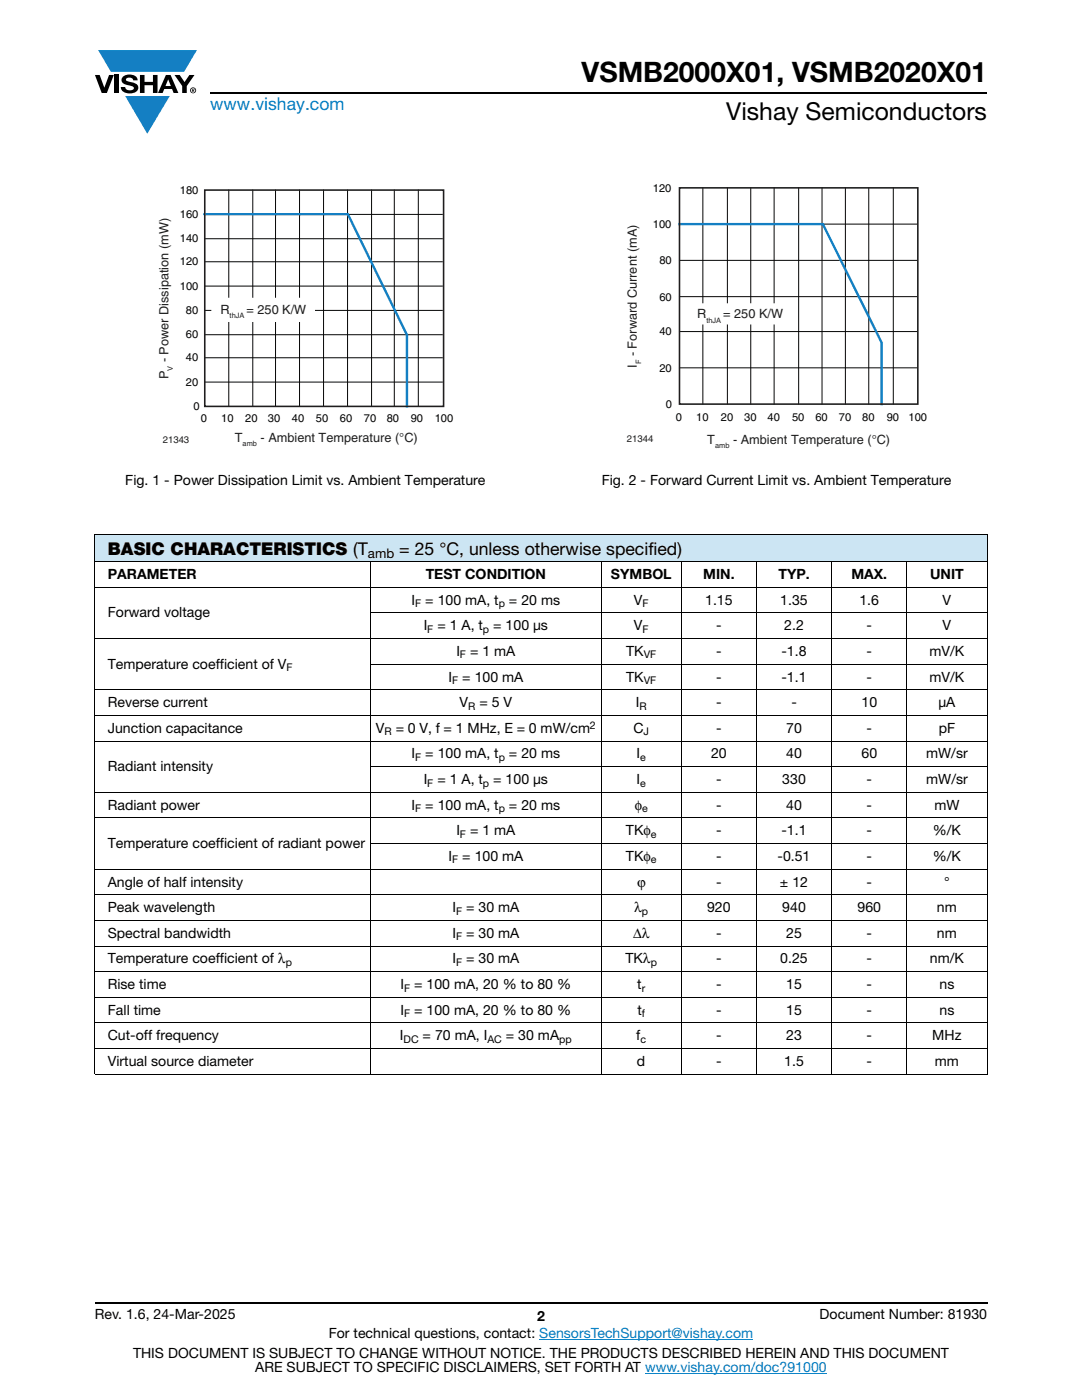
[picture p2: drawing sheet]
<svg xmlns="http://www.w3.org/2000/svg" width="216mm" height="279mm" viewBox="0 0 216 279" stroke-linecap="round" stroke-linejoin="round" font-family="sans-serif">
<defs><g id="words">
<text font-size="5.6" x="116" y="16.4">VSMB2000X01, VSMB2020X01</text>
<text font-size="4.9" x="144.9" y="24">Vishay Semiconductors</text>
<text font-size="3.5" fill="#007ec4" x="42" y="21.9">www.vishay.com</text>
<g font-size="3.5">
<text x="21.5" y="110.7">BASIC CHARACTERISTICS (T</text>
<text x="79.7" y="110.7">= 25 °C, unless otherwise specified)</text>
</g>
<g font-size="2.8">
<text x="25" y="96.8">Fig. 1 - Power Dissipation Limit vs. Ambient Temperature</text>
<text x="120.1" y="96.8">Fig. 2 - Forward Current Limit vs. Ambient Temperature</text>
<text x="21.5" y="115.5">PARAMETER</text>
<text x="84.9" y="115.5">TEST CONDITION</text>
<text x="121.9" y="115.5">SYMBOL</text>
<text x="140.3" y="115.5">MIN.</text>
<text x="155.3" y="115.5">TYP.</text>
<text x="169.9" y="115.5">MAX.</text>
<text x="185.6" y="115.5">UNIT</text>
<text x="21.5" y="123.2">Forward voltage</text>
<text x="82.1" y="120.7">I</text>
<text x="84.5" y="125.8">I</text>
<text x="84.9" y="120.7">= 100 mA, t</text>
<text x="87.3" y="125.8">= 1 A, t</text>
<text x="98.4" y="125.8">= 100 μs</text>
<text x="101.6" y="120.7">= 20 ms</text>
<text x="126.5" y="120.7">V</text>
<text x="126.5" y="125.8">V</text>
<text x="140.7" y="120.7">1.15</text>
<text x="142.9" y="125.8">-</text>
<text x="155.7" y="120.7">1.35</text>
<text x="156.5" y="125.8">2.2</text>
<text x="171.5" y="120.7">1.6</text>
<text x="172.9" y="125.8">-</text>
<text x="188.1" y="120.7">V</text>
<text x="188.1" y="125.8">V</text>
<text x="91.1" y="130.9">I</text>
<text x="93.8" y="130.9">= 1 mA</text>
<text x="124.9" y="130.9">TK</text>
<text x="142.9" y="130.9">-</text>
<text x="155.9" y="130.9">-1.8</text>
<text x="172.9" y="130.9">-</text>
<text x="185.5" y="130.9">mV/K</text>
<text x="21.5" y="133.5">Temperature coefficient of V</text>
<text x="89.5" y="136">I</text>
<text x="92.2" y="136">= 100 mA</text>
<text x="124.9" y="136">TK</text>
<text x="142.9" y="136">-</text>
<text x="155.9" y="136">-1.1</text>
<text x="172.9" y="136">-</text>
<text x="185.5" y="136">mV/K</text>
<text x="21.5" y="141.1">Reverse current</text>
<text x="91.7" y="141.1">V</text>
<text x="95.7" y="141.1">= 5 V</text>
<text x="126.9" y="141.1">I</text>
<text x="142.9" y="141.1">-</text>
<text x="157.9" y="141.1">-</text>
<text x="171.9" y="141.1">10</text>
<text x="187.3" y="141.1">μA</text>
<text x="21.5" y="146.2">Junction capacitance</text>
<text x="75" y="146.2">V</text>
<text x="79" y="146.2">= 0 V, f = 1 MHz, E = 0 mW/cm</text>
<text x="126.4" y="146.2">C</text>
<text x="142.9" y="146.2">-</text>
<text x="156.9" y="146.2">70</text>
<text x="172.9" y="146.2">-</text>
<text x="187.3" y="146.2">pF</text>
<text x="21.5" y="153.9">Radiant intensity</text>
<text x="82.1" y="151.4">I</text>
<text x="84.9" y="151.4">= 100 mA, t</text>
<text x="101.6" y="151.4">= 20 ms</text>
<text x="127" y="151.4">I</text>
<text x="141.9" y="151.4">20</text>
<text x="156.9" y="151.4">40</text>
<text x="171.9" y="151.4">60</text>
<text x="184.8" y="151.4">mW/sr</text>
<text x="21.5" y="161.6">Radiant power</text>
<text x="82.1" y="161.6">I</text>
<text x="84.5" y="156.5">I</text>
<text x="84.9" y="161.6">= 100 mA, t</text>
<text x="87.3" y="156.5">= 1 A, t</text>
<text x="98.4" y="156.5">= 100 μs</text>
<text x="101.6" y="161.6">= 20 ms</text>
<text x="126.6" y="161.6">φ</text>
<text x="127" y="156.5">I</text>
<text x="142.9" y="156.5">-</text>
<text x="142.9" y="161.6">-</text>
<text x="156.1" y="156.5">330</text>
<text x="156.9" y="161.6">40</text>
<text x="172.9" y="161.6">-</text>
<text x="172.9" y="156.5">-</text>
<text x="184.8" y="156.5">mW/sr</text>
<text x="186.4" y="161.6">mW</text>
<text x="91.1" y="166.7">I</text>
<text x="93.8" y="166.7">= 1 mA</text>
<text x="124.9" y="166.7">TKφ</text>
<text x="142.9" y="166.7">-</text>
<text x="155.9" y="166.7">-1.1</text>
<text x="172.9" y="166.7">-</text>
<text x="186.1" y="166.7">%/K</text>
<text x="21.5" y="169.3">Temperature coefficient of radiant power</text>
<text x="89.5" y="171.8">I</text>
<text x="92.2" y="171.8">= 100 mA</text>
<text x="124.9" y="171.8">TKφ</text>
<text x="142.9" y="171.8">-</text>
<text x="155.2" y="171.8">-0.51</text>
<text x="172.9" y="171.8">-</text>
<text x="186.1" y="171.8">%/K</text>
<text x="21.5" y="176.9">Angle of half intensity</text>
<text x="127.1" y="176.9">ϕ</text>
<text x="142.9" y="176.9">-</text>
<text x="155.6" y="176.9">± 12</text>
<text x="172.9" y="176.9">-</text>
<text x="188.4" y="176.9">°</text>
<text x="21.5" y="182.1">Peak wavelength</text>
<text x="90.3" y="182.1">I</text>
<text x="93" y="182.1">= 30 mA</text>
<text x="126.6" y="182.1">λ</text>
<text x="141.1" y="182.1">920</text>
<text x="156.1" y="182.1">940</text>
<text x="171.1" y="182.1">960</text>
<text x="187" y="182.1">nm</text>
<text x="21.5" y="187.2">Spectral bandwidth</text>
<text x="90.3" y="187.2">I</text>
<text x="93" y="187.2">= 30 mA</text>
<text x="126.3" y="187.2">Δλ</text>
<text x="142.9" y="187.2">-</text>
<text x="156.9" y="187.2">25</text>
<text x="172.9" y="187.2">-</text>
<text x="187" y="187.2">nm</text>
<text x="21.5" y="197.4">Rise time</text>
<text x="21.5" y="192.3">Temperature coefficient of λ</text>
<text x="79.9" y="197.4">I</text>
<text x="82.7" y="197.4">= 100 mA, 20 % to 80 %</text>
<text x="90.3" y="192.3">I</text>
<text x="93" y="192.3">= 30 mA</text>
<text x="124.8" y="192.3">TKλ</text>
<text x="127.1" y="197.4">t</text>
<text x="142.9" y="192.3">-</text>
<text x="142.9" y="197.4">-</text>
<text x="155.7" y="192.3">0.25</text>
<text x="156.9" y="197.4">15</text>
<text x="172.9" y="197.4">-</text>
<text x="172.9" y="192.3">-</text>
<text x="185.5" y="192.3">nm/K</text>
<text x="187.5" y="197.4">ns</text>
<text x="21.5" y="202.5">Fall time</text>
<text x="79.9" y="202.5">I</text>
<text x="82.7" y="202.5">= 100 mA, 20 % to 80 %</text>
<text x="127.2" y="202.5">t</text>
<text x="142.9" y="202.5">-</text>
<text x="156.9" y="202.5">15</text>
<text x="172.9" y="202.5">-</text>
<text x="187.5" y="202.5">ns</text>
<text x="21.5" y="207.6">Cut-off frequency</text>
<text x="79.8" y="207.6">I</text>
<text x="84.3" y="207.6">= 70 mA, I</text>
<text x="100.9" y="207.6">= 30 mA</text>
<text x="127" y="207.6">f</text>
<text x="142.9" y="207.6">-</text>
<text x="156.9" y="207.6">23</text>
<text x="172.9" y="207.6">-</text>
<text x="186" y="207.6">MHz</text>
<text x="21.5" y="212.7">Virtual source diameter</text>
<text x="127.1" y="212.7">d</text>
<text x="142.9" y="212.7">-</text>
<text x="156.5" y="212.7">1.5</text>
<text x="172.9" y="212.7">-</text>
<text x="186.6" y="212.7">mm</text>
<text x="18.9" y="263.3">Rev. 1.6, 24-Mar-2025</text>
<text x="107.2" y="263.6">2</text>
<text x="163.6" y="263.3">Document Number: 81930</text>
<text x="65.6" y="267.1">For technical questions, contact: SensorsTechSupport@vishay.com</text>
<text x="26.5" y="271">THIS DOCUMENT IS SUBJECT TO CHANGE WITHOUT NOTICE. THE PRODUCTS DESCRIBED HEREIN AND THIS DOCUMENT</text>
<text x="50.9" y="273.8">ARE SUBJECT TO SPECIFIC DISCLAIMERS, SET FORTH AT www.vishay.com/doc?91000</text>
</g>
<text font-size="2.6" x="73.4" y="111.3">amb</text>
<g font-size="2.5" fill="#201d1e">
<text x="44" y="62.7">R</text>
<text x="49.2" y="62.7">= 250 K/W</text>
<text x="139.1" y="63.6">R</text>
<text x="144.3" y="63.6">= 250 K/W</text>
<text x="33.6" y="75.7" transform="rotate(-90 33.6 75.7)">P - Power Dissipation (mW)</text>
<text x="127.1" y="73.4" transform="rotate(-90 127.1 73.4)">I - Forward Current (mA)</text>
<text x="46.9" y="88.2">T</text>
<text x="52" y="88.2">- Ambient Temperature (°C)</text>
<text x="141.1" y="88.6">T</text>
<text x="146.3" y="88.6">- Ambient Temperature (°C)</text>
</g>
<g font-size="2.2" fill="#040503">
<text x="35.9" y="38.7">180</text>
<text x="35.9" y="43.5">160</text>
<text x="35.9" y="53">120</text>
<text x="35.9" y="48.4">140</text>
<text x="35.9" y="57.8">100</text>
<text x="37.1" y="62.7">80</text>
<text x="37.1" y="67.5">60</text>
<text x="37.1" y="77">20</text>
<text x="37.1" y="72.1">40</text>
<text x="38.6" y="81.8">0</text>
<text x="40.1" y="84.2">0</text>
<text x="44.1" y="84.2">10</text>
<text x="48.9" y="84.2">20</text>
<text x="53.5" y="84.2">30</text>
<text x="58.3" y="84.2">40</text>
<text x="63" y="84.2">50</text>
<text x="67.8" y="84.2">60</text>
<text x="72.6" y="84.2">70</text>
<text x="77.2" y="84.2">80</text>
<text x="82" y="84.2">90</text>
<text x="86.8" y="84.2">100</text>
</g>
<g font-size="2.2" fill="#040504">
<text x="130.3" y="38.3">120</text>
<text x="130.3" y="45.5">100</text>
<text x="131.6" y="52.7">80</text>
<text x="131.6" y="60">60</text>
<text x="131.6" y="66.9">40</text>
<text x="131.6" y="74.2">20</text>
<text x="132.9" y="81.4">0</text>
<text x="134.9" y="84">0</text>
<text x="138.9" y="84">10</text>
<text x="143.8" y="84">20</text>
<text x="148.5" y="84">30</text>
<text x="153.2" y="84">40</text>
<text x="158.1" y="84">50</text>
<text x="162.7" y="84">60</text>
<text x="167.4" y="84">70</text>
<text x="172" y="84">80</text>
<text x="176.9" y="84">90</text>
<text x="181.3" y="84">100</text>
</g>
<g font-size="2.1">
<text x="82.9" y="121.2">F</text>
<text x="99.5" y="121.2">p</text>
<text x="128.2" y="121.2">F</text>
<text x="85.3" y="126.3">F</text>
<text x="91.8" y="131.4">F</text>
<text x="96.4" y="126.3">p</text>
<text x="128.2" y="126.3">F</text>
<text x="128.4" y="131.4">VF</text>
<text x="57.2" y="134">F</text>
<text x="90.2" y="136.5">F</text>
<text x="128.4" y="136.5">VF</text>
<text x="93.4" y="141.6">R</text>
<text x="127.6" y="141.6">R</text>
<text x="76.7" y="146.7">R</text>
<text x="117.7" y="145.4">2</text>
<text x="128.4" y="146.7">J</text>
<text x="82.9" y="151.9">F</text>
<text x="99.5" y="151.9">p</text>
<text x="127.7" y="151.9">e</text>
<text x="85.3" y="157">F</text>
<text x="96.4" y="157">p</text>
<text x="127.7" y="157">e</text>
<text x="82.9" y="162.1">F</text>
<text x="91.8" y="167.2">F</text>
<text x="99.5" y="162.1">p</text>
<text x="128.1" y="162.1">e</text>
<text x="129.9" y="167.2">e</text>
<text x="90.2" y="172.3">F</text>
<text x="129.9" y="172.3">e</text>
<text x="91" y="182.6">F</text>
<text x="128.1" y="182.6">p</text>
<text x="91" y="187.7">F</text>
<text x="57" y="192.8">p</text>
<text x="80.6" y="197.9">F</text>
<text x="91" y="192.8">F</text>
<text x="128" y="197.9">r</text>
<text x="129.9" y="192.8">p</text>
<text x="80.6" y="203">F</text>
<text x="128.1" y="203">f</text>
<text x="80.5" y="208.1">DC</text>
<text x="97.3" y="208.1">AC</text>
<text x="111.6" y="208.1">pp</text>
<text x="127.8" y="208.1">c</text>
</g>
<g font-size="1.9" fill="#201d1e">
<text x="32.5" y="88.5">21343</text>
<text x="125.1" y="88.3">21344</text>
</g>
<g font-size="1.5" fill="#201d1e">
<text x="45.8" y="63.5">thJA</text>
<text x="140.9" y="64.4">thJA</text>
<text x="34.5" y="74" transform="rotate(-90 34.5 74)">V</text>
<text x="127.9" y="72.7" transform="rotate(-90 127.9 72.7)">F</text>
<text x="48.4" y="89">amb</text>
<text x="142.7" y="89.4">amb</text>
</g>
</g></defs>
<g fill="#147fc3">
<path d="M19.6 10h19.7l-2.6 4.3h-1.1h-13.5z"/>
<path d="M25 19.2h8.9l-4.5 7.5z"/>
</g>
<g fill="#000">
<path d="M18.9 15h1l.9 2.5 1-2.5h.9l-1.4 3.6h-1zM22.9 15h.9v3.6h-.9zM24.6 15.3a2.1 2.1 0 0 1 2.8 .3l.1 .4h-.9a.79 .79 0 0 0-.7-.5 .79 .79 0 0 0-.8 .4l.3 .3 1 .2a1.08 1.08 0 0 1 1.2 1 1.08 1.08 0 0 1-1.1 1.2 1.73 1.73 0 0 1-2.4-1.2h.9a.96 .96 0 0 0 .8 .6 .96 .96 0 0 0 .9-.4 1.31 1.31 0 0 0-1.2-.6 1.03 1.03 0 0 1-1.1-.6 1.03 1.03 0 0 1 .2-1.1zM27.9 15h.9v1.3h1.7v-1.3h.9v3.6h-.9v-1.6h-1.7v1.6h-.9zM34.8 15h1.1l.9 1.4 1-1.4h1l-1.5 2.2v1.4h-.9v-1.4z"/>
<path d="M33.6 15.9l.5 1.3h-1.1zM33.1 15l-1.6 3.6h1l.3-.8h1.5l.3 .8h1l-1.6-3.6z"/>
<path d="M38.4 17.8h.2v.2h-.2zM38.3 17.7v.7h.1v-.3l.4 .3-.2-.3 .2-.2-.1-.2z"/>
<path d="M38.1 18a.46 .46 0 0 1 .9 0 .46 .46 0 0 1-.9 0zM37.9 18a.6 .6 0 0 0 1.2 0 .6 .6 0 0 0-1.2 0z"/>
</g>
<path d="M42 18.6h155M18.9 260h178.1" fill="none" stroke="#000" stroke-width=".36"/>
<path d="M107.6 267.3h42.7M128.7 274h36.3" fill="none" stroke="#007ec4" stroke-width=".2"/>
<g fill="none" stroke="#040503" stroke-width=".2">
<path d="M45.6 37.9v43.2M50.4 37.9v43.2M55 37.9v43.2M59.8 37.9v43.2M64.6 37.9v43.2M69.4 37.9v43.2M74.1 37.9v43.2M78.7 37.9v43.2M83.5 37.9v43.2M40.9 57.1h47.4M40.9 52.2h47.4M40.9 47.6h47.4"/>
<path d="M40.9 42.8h47.4M40.9 76.3h47.4M40.9 71.4h47.4M40.9 66.8h47.4M40.9 61.9h47.4"/>
</g>
<path d="M40.8 42.7h28.6l11.8 24.1v14.3" fill="none" stroke="#147fc3" stroke-width=".48"/>
<path d="M40.9 37.9h47.6v43.2h-47.6z" fill="none" stroke="#201d1e" stroke-width=".32"/>
<path d="M42.3 59.5h20.4v4.6h-20.4z" fill="#fff"/>
<path d="M42.3 59.5h20.4v4.6h-20.4z" fill="none" stroke="#fff" stroke-width=".2"/>
<g fill="none" stroke="#040504" stroke-width=".2">
<path d="M140.2 37.5v43.1M145.1 37.5v43.1M149.8 37.5v43.1M154.5 37.5v43.1M159.4 37.5v43.1M164 37.5v43.1M168.7 37.5v43.1M173.4 37.5v43.1M178.2 37.5v43.1M135.6 59.2h47.3M135.6 52h47.3M135.6 44.7h47.3"/>
<path d="M135.6 73.4h47.3M135.6 66.2h47.3"/>
</g>
<path d="M135.6 44.7h28.6l11.7 23.7v12.2" fill="none" stroke="#147fc3" stroke-width=".48"/>
<path d="M135.6 37.5h47.5v43.1h-47.5z" fill="none" stroke="#201d1e" stroke-width=".32"/>
<path d="M138 60.7h19.3v3.9h-19.3z" fill="#fff"/>
<path d="M138 60.7h19.3v3.9h-19.3z" fill="none" stroke="#fff" stroke-width=".32"/>
<path d="M18.9 106.6h178.1v5.5h-178.1z" fill="#cce5f3"/>
<g fill="#fff">
<path d="M18.9 112.1h55.1v5.1h-55.1z"/>
<path d="M74 112.1h46v5.1h-46z"/>
<path d="M120 112.1h16v5.1h-16z"/>
<path d="M136 112.1h15v5.1h-15z"/>
<path d="M151 112.1h14.9v5.1h-14.9z"/>
<path d="M165.9 112.1h15.1v5.1h-15.1z"/>
<path d="M181 112.1h16v5.1h-16z"/>
</g>
<g fill="none" stroke="#000" stroke-width=".2">
<path d="M18.9 106.6h178.1M18.9 112.1h178.1M18.9 117.2h178.1M18.9 106.7v107.6M74 112v102.5M120 112v102.5M136 112v102.5M151 112v102.5M165.9 112v102.5M181 112v102.5M197 106.7v107.6M18.9 127.4h178.1"/>
<path d="M18.9 137.6h178.1M73.9 122.3h123.1M73.9 132.5h123.1M18.9 142.8h178.1M18.9 147.9h178.1M18.9 158.1h178.1M73.9 153h123.1M18.9 163.2h178.1M18.9 173.5h178.1M18.9 178.6h178.1M73.9 168.4h123.1M18.9 183.7h178.1"/>
<path d="M18.9 188.8h178.1M18.9 193.9h178.1M18.9 199.1h178.1M18.9 204.2h178.1M18.9 209.3h178.1M18.9 214.4h178.1"/>
</g>
<use href="#words"/>
</svg>
